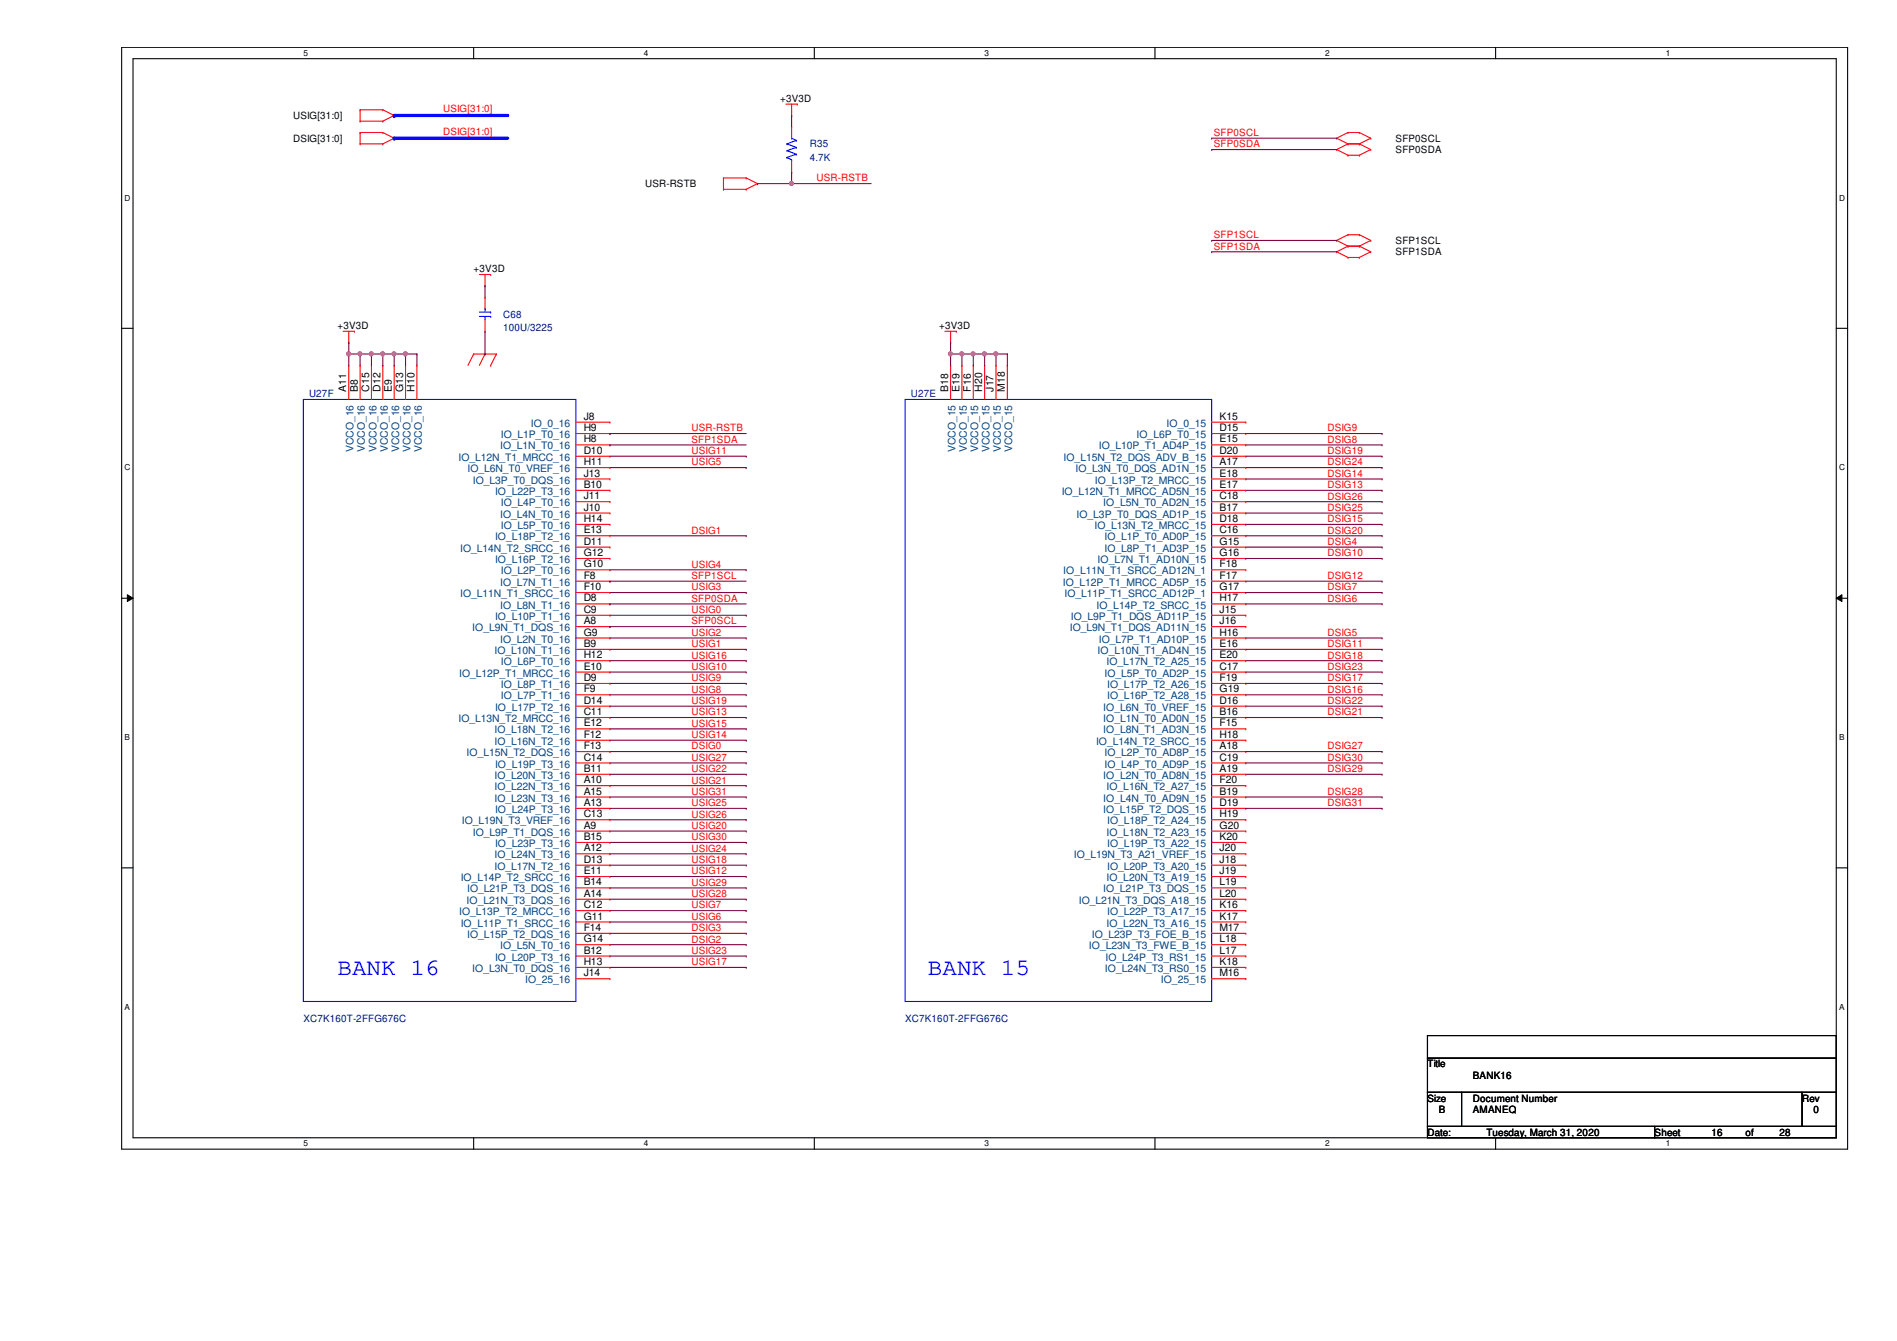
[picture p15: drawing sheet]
<svg xmlns="http://www.w3.org/2000/svg" width="297mm" height="210mm" viewBox="0 0 297 210" stroke-linecap="round" stroke-linejoin="round" font-family="sans-serif">
<defs><g id="words">
<g font-size="3.7" fill="#00f">
<text x="52.8" y="152.7">BANK 16</text>
<text x="145.3" y="152.7">BANK 15</text>
</g>
<g font-size="1.6" fill="#f00">
<text x="69.4" y="17.5">USIG[31:0]</text>
<text x="69.4" y="21.1">DSIG[31:0]</text>
<text x="190.1" y="21.3">SFP0SCL</text>
<text x="190.1" y="23.1">SFP0SDA</text>
<text x="127.8" y="28.4">USR-RSTB</text>
<text x="190.1" y="37.3">SFP1SCL</text>
<text x="190.1" y="39.1">SFP1SDA</text>
<text x="108.3" y="71.1">USIG11</text>
<text x="108.3" y="69.3">SFP1SDA</text>
<text x="108.3" y="67.5">USR-RSTB</text>
<text x="207.9" y="67.5">DSIG9</text>
<text x="207.9" y="69.3">DSIG8</text>
<text x="207.9" y="71.1">DSIG19</text>
<text x="108.3" y="72.9">USIG5</text>
<text x="207.9" y="72.9">DSIG24</text>
<text x="207.9" y="74.6">DSIG14</text>
<text x="207.9" y="76.4">DSIG13</text>
<text x="108.3" y="83.5">DSIG1</text>
<text x="207.9" y="78.2">DSIG26</text>
<text x="207.9" y="80">DSIG25</text>
<text x="207.9" y="81.7">DSIG15</text>
<text x="207.9" y="83.5">DSIG20</text>
<text x="108.3" y="88.9">USIG4</text>
<text x="207.9" y="85.3">DSIG4</text>
<text x="207.9" y="87.1">DSIG10</text>
<text x="108.3" y="96">USIG0</text>
<text x="108.3" y="92.4">USIG3</text>
<text x="108.3" y="94.2">SFP0SDA</text>
<text x="108.3" y="90.6">SFP1SCL</text>
<text x="207.9" y="90.6">DSIG12</text>
<text x="207.9" y="92.4">DSIG7</text>
<text x="207.9" y="94.2">DSIG6</text>
<text x="108.3" y="99.5">USIG2</text>
<text x="108.3" y="101.3">USIG1</text>
<text x="108.3" y="97.7">SFP0SCL</text>
<text x="207.9" y="99.5">DSIG5</text>
<text x="207.9" y="101.3">DSIG11</text>
<text x="108.3" y="103.1">USIG16</text>
<text x="108.3" y="104.9">USIG10</text>
<text x="108.3" y="106.6">USIG9</text>
<text x="207.9" y="103.1">DSIG18</text>
<text x="207.9" y="104.9">DSIG23</text>
<text x="207.9" y="106.6">DSIG17</text>
<text x="108.3" y="108.4">USIG8</text>
<text x="108.3" y="110.2">USIG19</text>
<text x="108.3" y="112">USIG13</text>
<text x="108.3" y="113.7">USIG15</text>
<text x="207.9" y="108.4">DSIG16</text>
<text x="207.9" y="110.2">DSIG22</text>
<text x="207.9" y="112">DSIG21</text>
<text x="108.3" y="115.5">USIG14</text>
<text x="108.3" y="117.3">DSIG0</text>
<text x="108.3" y="119.1">USIG27</text>
<text x="207.9" y="117.3">DSIG27</text>
<text x="207.9" y="119.1">DSIG30</text>
<text x="108.3" y="120.9">USIG22</text>
<text x="108.3" y="122.6">USIG21</text>
<text x="108.3" y="124.4">USIG31</text>
<text x="207.9" y="120.9">DSIG29</text>
<text x="207.9" y="124.4">DSIG28</text>
<text x="108.3" y="126.2">USIG25</text>
<text x="108.3" y="128">USIG26</text>
<text x="108.3" y="129.8">USIG20</text>
<text x="108.3" y="131.5">USIG30</text>
<text x="207.9" y="126.2">DSIG31</text>
<text x="108.3" y="133.3">USIG24</text>
<text x="108.3" y="135.1">USIG18</text>
<text x="108.3" y="136.9">USIG12</text>
<text x="108.3" y="138.6">USIG29</text>
<text x="108.3" y="140.4">USIG28</text>
<text x="108.3" y="142.2">USIG7</text>
<text x="108.3" y="144">USIG6</text>
<text x="108.3" y="147.5">DSIG2</text>
<text x="108.3" y="149.3">USIG23</text>
<text x="108.3" y="145.8">DSIG3</text>
<text x="108.3" y="151.1">USIG17</text>
</g>
<g font-size="1.6">
<text x="122.2" y="16">+3V3D</text>
<text x="45.9" y="18.6">USIG[31:0]</text>
<text x="45.9" y="22.2">DSIG[31:0]</text>
<text x="218.5" y="22.2">SFP0SCL</text>
<text x="218.5" y="24">SFP0SDA</text>
<text x="101" y="29.3">USR-RSTB</text>
<text x="218.5" y="38.2">SFP1SCL</text>
<text x="218.5" y="40">SFP1SDA</text>
<text x="74.2" y="42.6">+3V3D</text>
<text x="52.8" y="51.5">+3V3D</text>
<text x="147.1" y="51.5">+3V3D</text>
<text x="54.2" y="61.3" transform="rotate(-90 54.2 61.3)">A11</text>
<text x="56" y="61.3" transform="rotate(-90 56 61.3)">B8</text>
<text x="57.8" y="61.3" transform="rotate(-90 57.8 61.3)">C15</text>
<text x="59.6" y="61.3" transform="rotate(-90 59.6 61.3)">D12</text>
<text x="61.3" y="61.3" transform="rotate(-90 61.3 61.3)">E9</text>
<text x="63.1" y="61.3" transform="rotate(-90 63.1 61.3)">G13</text>
<text x="64.9" y="61.3" transform="rotate(-90 64.9 61.3)">H10</text>
<text x="91.4" y="65.7">J8</text>
<text x="148.5" y="61.3" transform="rotate(-90 148.5 61.3)">B18</text>
<text x="150.2" y="61.3" transform="rotate(-90 150.2 61.3)">E19</text>
<text x="152" y="61.3" transform="rotate(-90 152 61.3)">F16</text>
<text x="153.8" y="61.3" transform="rotate(-90 153.8 61.3)">H20</text>
<text x="155.6" y="61.3" transform="rotate(-90 155.6 61.3)">J17</text>
<text x="157.4" y="61.3" transform="rotate(-90 157.4 61.3)">M18</text>
<text x="191" y="65.7">K15</text>
<text x="91.4" y="67.5">H9</text>
<text x="91.4" y="69.3">H8</text>
<text x="91.4" y="71">D10</text>
<text x="191" y="67.5">D15</text>
<text x="191" y="69.3">E15</text>
<text x="191" y="71">D20</text>
<text x="91.4" y="72.8">H11</text>
<text x="91.4" y="74.6">J13</text>
<text x="91.4" y="76.4">B10</text>
<text x="191" y="72.8">A17</text>
<text x="191" y="74.6">E18</text>
<text x="191" y="76.4">E17</text>
<text x="91.4" y="78.1">J11</text>
<text x="91.4" y="79.9">J10</text>
<text x="91.4" y="81.7">H14</text>
<text x="91.4" y="83.5">E13</text>
<text x="191" y="78.1">C18</text>
<text x="191" y="79.9">B17</text>
<text x="191" y="81.7">D18</text>
<text x="191" y="83.5">C16</text>
<text x="91.4" y="85.3">D11</text>
<text x="91.4" y="87">G12</text>
<text x="91.4" y="88.8">G10</text>
<text x="191" y="85.3">G15</text>
<text x="191" y="87">G16</text>
<text x="191" y="88.8">F18</text>
<text x="91.4" y="90.6">F8</text>
<text x="91.4" y="92.4">F10</text>
<text x="91.4" y="94.1">D8</text>
<text x="91.4" y="95.9">C9</text>
<text x="191" y="90.6">F17</text>
<text x="191" y="92.4">G17</text>
<text x="191" y="94.1">H17</text>
<text x="191" y="95.9">J15</text>
<text x="91.4" y="97.7">A8</text>
<text x="91.4" y="99.5">G9</text>
<text x="91.4" y="101.3">B9</text>
<text x="191" y="97.7">J16</text>
<text x="191" y="99.5">H16</text>
<text x="191" y="101.3">E16</text>
<text x="91.4" y="103">H12</text>
<text x="91.4" y="104.8">E10</text>
<text x="91.4" y="106.6">D9</text>
<text x="191" y="103">E20</text>
<text x="191" y="104.8">C17</text>
<text x="191" y="106.6">F19</text>
<text x="91.4" y="108.4">F9</text>
<text x="91.4" y="110.2">D14</text>
<text x="91.4" y="111.9">C11</text>
<text x="91.4" y="113.7">E12</text>
<text x="191" y="108.4">G19</text>
<text x="191" y="110.2">D16</text>
<text x="191" y="111.9">B16</text>
<text x="191" y="113.7">F15</text>
<text x="91.4" y="115.5">F12</text>
<text x="91.4" y="117.3">F13</text>
<text x="91.4" y="119">C14</text>
<text x="191" y="115.5">H18</text>
<text x="191" y="117.3">A18</text>
<text x="191" y="119">C19</text>
<text x="91.4" y="120.8">B11</text>
<text x="91.4" y="122.6">A10</text>
<text x="91.4" y="124.4">A15</text>
<text x="191" y="120.8">A19</text>
<text x="191" y="122.6">F20</text>
<text x="191" y="124.4">B19</text>
<text x="91.4" y="126.2">A13</text>
<text x="91.4" y="127.9">C13</text>
<text x="91.4" y="129.7">A9</text>
<text x="91.4" y="131.5">B15</text>
<text x="191" y="126.2">D19</text>
<text x="191" y="127.9">H19</text>
<text x="191" y="129.7">G20</text>
<text x="191" y="131.5">K20</text>
<text x="91.4" y="133.3">A12</text>
<text x="91.4" y="135">D13</text>
<text x="91.4" y="136.8">E11</text>
<text x="191" y="133.3">J20</text>
<text x="191" y="135">J18</text>
<text x="191" y="136.8">J19</text>
<text x="91.4" y="138.6">B14</text>
<text x="91.4" y="140.4">A14</text>
<text x="91.4" y="142.2">C12</text>
<text x="91.4" y="143.9">G11</text>
<text x="191" y="138.6">L19</text>
<text x="191" y="140.4">L20</text>
<text x="191" y="142.2">K16</text>
<text x="191" y="143.9">K17</text>
<text x="91.4" y="145.7">F14</text>
<text x="91.4" y="147.5">G14</text>
<text x="91.4" y="149.3">B12</text>
<text x="191" y="145.7">M17</text>
<text x="191" y="147.5">L18</text>
<text x="191" y="149.3">L17</text>
<text x="91.4" y="151">H13</text>
<text x="91.4" y="152.8">J14</text>
<text x="191" y="151">K18</text>
<text x="191" y="152.8">M16</text>
<text x="223.5" y="167.1">Title</text>
<text x="223.5" y="172.4">Size</text>
<text x="230.6" y="172.4">Document Number</text>
<text x="230.6" y="168.9">BANK16</text>
<text x="282.2" y="172.4">Rev</text>
<text x="223.5" y="177.8">Date:</text>
<text x="225.3" y="174.2">B</text>
<text x="230.6" y="174.2">AMANEQ</text>
<text x="232.7" y="177.8">Tuesday, March 31, 2020</text>
<text x="259.1" y="177.8">Sheet</text>
<text x="268" y="177.8">16</text>
<text x="273.3" y="177.8">of</text>
<text x="278.6" y="177.8">28</text>
<text x="284" y="174.2">0</text>
</g>
<g font-size="1.6" fill="#000080">
<text x="126.8" y="23.1">R35</text>
<text x="126.8" y="25.2">4.7K</text>
<text x="78.8" y="49.7">C68</text>
<text x="78.8" y="51.9">100U/3225</text>
<text x="48.4" y="62.2">U27F</text>
<text x="142.6" y="62.2">U27E</text>
<text x="47.5" y="160">XC7K160T-2FFG676C</text>
<text x="141.7" y="160">XC7K160T-2FFG676C</text>
</g>
<g font-size="1.6" fill="#004080">
<text x="55.4" y="70.8" transform="rotate(-90 55.4 70.8)">VCCO_16</text>
<text x="57.1" y="70.8" transform="rotate(-90 57.1 70.8)">VCCO_16</text>
<text x="58.9" y="70.8" transform="rotate(-90 58.9 70.8)">VCCO_16</text>
<text x="60.7" y="70.8" transform="rotate(-90 60.7 70.8)">VCCO_16</text>
<text x="62.5" y="70.8" transform="rotate(-90 62.5 70.8)">VCCO_16</text>
<text x="64.3" y="70.8" transform="rotate(-90 64.3 70.8)">VCCO_16</text>
<text x="66" y="70.8" transform="rotate(-90 66 70.8)">VCCO_16</text>
<text x="78.3" y="70.4">IO_L1N_T0_16</text>
<text x="78.4" y="68.6">IO_L1P_T0_16</text>
<text x="83.1" y="66.8">IO_0_16</text>
<text x="149.6" y="70.8" transform="rotate(-90 149.6 70.8)">VCCO_15</text>
<text x="151.4" y="70.8" transform="rotate(-90 151.4 70.8)">VCCO_15</text>
<text x="153.2" y="70.8" transform="rotate(-90 153.2 70.8)">VCCO_15</text>
<text x="154.9" y="70.8" transform="rotate(-90 154.9 70.8)">VCCO_15</text>
<text x="156.7" y="70.8" transform="rotate(-90 156.7 70.8)">VCCO_15</text>
<text x="158.5" y="70.8" transform="rotate(-90 158.5 70.8)">VCCO_15</text>
<text x="172" y="70.4">IO_L10P_T1_AD4P_15</text>
<text x="178" y="68.6">IO_L6P_T0_15</text>
<text x="182.7" y="66.8">IO_0_15</text>
<text x="71.8" y="72.1">IO_L12N_T1_MRCC_16</text>
<text x="73.2" y="73.9">IO_L6N_T0_VREF_16</text>
<text x="74" y="75.7">IO_L3P_T0_DQS_16</text>
<text x="77.5" y="77.5">IO_L22P_T3_16</text>
<text x="166.2" y="77.5">IO_L12N_T1_MRCC_AD5N_15</text>
<text x="166.5" y="72.1">IO_L15N_T2_DQS_ADV_B_15</text>
<text x="168.4" y="73.9">IO_L3N_T0_DQS_AD1N_15</text>
<text x="171.4" y="75.7">IO_L13P_T2_MRCC_15</text>
<text x="78.3" y="81">IO_L4N_T0_16</text>
<text x="78.4" y="79.2">IO_L4P_T0_16</text>
<text x="78.4" y="82.8">IO_L5P_T0_16</text>
<text x="168.6" y="81">IO_L3P_T0_DQS_AD1P_15</text>
<text x="171.4" y="82.8">IO_L13N_T2_MRCC_15</text>
<text x="172.8" y="79.2">IO_L5N_T0_AD2N_15</text>
<text x="72.1" y="86.4">IO_L14N_T2_SRCC_16</text>
<text x="77.5" y="84.6">IO_L18P_T2_16</text>
<text x="77.5" y="88.1">IO_L16P_T2_16</text>
<text x="78.4" y="89.9">IO_L2P_T0_16</text>
<text x="166.5" y="89.9">IO_L11N_T1_SRCC_AD12N_1</text>
<text x="171.9" y="88.1">IO_L7N_T1_AD10N_15</text>
<text x="172.9" y="84.6">IO_L1P_T0_AD0P_15</text>
<text x="172.9" y="86.4">IO_L8P_T1_AD3P_15</text>
<text x="72.1" y="93.5">IO_L11N_T1_SRCC_16</text>
<text x="78.3" y="91.7">IO_L7N_T1_16</text>
<text x="78.3" y="95.2">IO_L8N_T1_16</text>
<text x="166.4" y="91.7">IO_L12P_T1_MRCC_AD5P_15</text>
<text x="166.7" y="93.5">IO_L11P_T1_SRCC_AD12P_1</text>
<text x="171.7" y="95.2">IO_L14P_T2_SRCC_15</text>
<text x="74" y="98.8">IO_L9N_T1_DQS_16</text>
<text x="77.5" y="97">IO_L10P_T1_16</text>
<text x="78.3" y="100.6">IO_L2N_T0_16</text>
<text x="167.5" y="98.8">IO_L9N_T1_DQS_AD11N_15</text>
<text x="167.7" y="97">IO_L9P_T1_DQS_AD11P_15</text>
<text x="172" y="100.6">IO_L7P_T1_AD10P_15</text>
<text x="71.9" y="105.9">IO_L12P_T1_MRCC_16</text>
<text x="77.4" y="102.4">IO_L10N_T1_16</text>
<text x="78.4" y="104.1">IO_L6P_T0_16</text>
<text x="78.4" y="107.7">IO_L8P_T1_16</text>
<text x="171.9" y="102.4">IO_L10N_T1_AD4N_15</text>
<text x="172.9" y="105.9">IO_L5P_T0_AD2P_15</text>
<text x="173.3" y="104.1">IO_L17N_T2_A25_15</text>
<text x="173.4" y="107.7">IO_L17P_T2_A26_15</text>
<text x="71.8" y="113">IO_L13N_T2_MRCC_16</text>
<text x="77.5" y="111.3">IO_L17P_T2_16</text>
<text x="78.4" y="109.5">IO_L7P_T1_16</text>
<text x="172.8" y="111.3">IO_L6N_T0_VREF_15</text>
<text x="172.8" y="113">IO_L1N_T0_AD0N_15</text>
<text x="173.4" y="109.5">IO_L16P_T2_A28_15</text>
<text x="73.1" y="118.4">IO_L15N_T2_DQS_16</text>
<text x="77.4" y="114.8">IO_L18N_T2_16</text>
<text x="77.4" y="116.6">IO_L16N_T2_16</text>
<text x="171.6" y="116.6">IO_L14N_T2_SRCC_15</text>
<text x="172.8" y="114.8">IO_L8N_T1_AD3N_15</text>
<text x="172.9" y="118.4">IO_L2P_T0_AD8P_15</text>
<text x="77.4" y="121.9">IO_L20N_T3_16</text>
<text x="77.4" y="123.7">IO_L22N_T3_16</text>
<text x="77.4" y="125.5">IO_L23N_T3_16</text>
<text x="77.5" y="120.1">IO_L19P_T3_16</text>
<text x="172.8" y="121.9">IO_L2N_T0_AD8N_15</text>
<text x="172.8" y="125.5">IO_L4N_T0_AD9N_15</text>
<text x="172.9" y="120.1">IO_L4P_T0_AD9P_15</text>
<text x="173.3" y="123.7">IO_L16N_T2_A27_15</text>
<text x="72.3" y="129">IO_L19N_T3_VREF_16</text>
<text x="74" y="130.8">IO_L9P_T1_DQS_16</text>
<text x="77.5" y="127.3">IO_L24P_T3_16</text>
<text x="172.7" y="127.3">IO_L15P_T2_DQS_15</text>
<text x="173.3" y="130.8">IO_L18N_T2_A23_15</text>
<text x="173.4" y="129">IO_L18P_T2_A24_15</text>
<text x="72.1" y="137.9">IO_L14P_T2_SRCC_16</text>
<text x="77.4" y="134.4">IO_L24N_T3_16</text>
<text x="77.4" y="136.1">IO_L17N_T2_16</text>
<text x="77.5" y="132.6">IO_L23P_T3_16</text>
<text x="168.1" y="134.4">IO_L19N_T3_A21_VREF_15</text>
<text x="173.3" y="137.9">IO_L20N_T3_A19_15</text>
<text x="173.4" y="132.6">IO_L19P_T3_A22_15</text>
<text x="173.4" y="136.1">IO_L20P_T3_A20_15</text>
<text x="71.9" y="143.3">IO_L13P_T2_MRCC_16</text>
<text x="73.1" y="141.5">IO_L21N_T3_DQS_16</text>
<text x="73.2" y="139.7">IO_L21P_T3_DQS_16</text>
<text x="168.9" y="141.5">IO_L21N_T3_DQS_A18_15</text>
<text x="172.7" y="139.7">IO_L21P_T3_DQS_15</text>
<text x="173.4" y="143.3">IO_L22P_T3_A17_15</text>
<text x="72.1" y="145">IO_L11P_T1_SRCC_16</text>
<text x="73.2" y="146.8">IO_L15P_T2_DQS_16</text>
<text x="78.3" y="148.6">IO_L5N_T0_16</text>
<text x="170.5" y="148.6">IO_L23N_T3_FWE_B_15</text>
<text x="170.9" y="146.8">IO_L23P_T3_FOE_B_15</text>
<text x="173.3" y="145">IO_L22N_T3_A16_15</text>
<text x="74" y="152.1">IO_L3N_T0_DQS_16</text>
<text x="77.5" y="150.4">IO_L20P_T3_16</text>
<text x="82.2" y="153.9">IO_25_16</text>
<text x="173" y="152.1">IO_L24N_T3_RS0_15</text>
<text x="173.1" y="150.4">IO_L24P_T3_RS1_15</text>
<text x="181.8" y="153.9">IO_25_15</text>
</g>
<g font-size="1.3">
<text x="47.5" y="8.7">5</text>
<text x="100.8" y="8.7">4</text>
<text x="154.2" y="8.7">3</text>
<text x="207.5" y="8.7">2</text>
<text x="260.9" y="8.7">1</text>
<text x="19.5" y="31.4">D</text>
<text x="288" y="31.4">D</text>
<text x="19.5" y="73.6">C</text>
<text x="288" y="73.6">C</text>
<text x="19.5" y="115.9">B</text>
<text x="288" y="115.9">B</text>
<text x="19.5" y="158.1">A</text>
<text x="288" y="158.1">A</text>
<text x="47.5" y="179.4">5</text>
<text x="100.8" y="179.4">4</text>
<text x="154.2" y="179.4">3</text>
<text x="207.5" y="179.4">2</text>
<text x="260.9" y="179.4">1</text>
</g>
</g></defs>
<path d="M19.1 7.4h270.2v172.5h-270.2zM20.8 9.2h266.7v168.9h-266.7z" fill="none" stroke="#000" stroke-width=".17"/>
<g fill="#fff">
<path d="M47.5 7.6h.7v1.4h-.7z"/>
<path d="M47.5 178.3h.7v1.4h-.7z"/>
</g>
<path d="M74.2 7.4v1.8M74.2 178.1v1.8" fill="none" stroke="#000" stroke-width=".17"/>
<g fill="#fff">
<path d="M100.8 7.6h.7v1.4h-.7z"/>
<path d="M100.8 178.3h.7v1.4h-.7z"/>
</g>
<path d="M127.5 7.4v1.8M127.5 178.1v1.8" fill="none" stroke="#000" stroke-width=".17"/>
<g fill="#fff">
<path d="M154.2 7.6h.7v1.4h-.7z"/>
<path d="M154.2 178.3h.7v1.4h-.7z"/>
</g>
<path d="M180.8 7.4v1.8M180.8 178.1v1.8" fill="none" stroke="#000" stroke-width=".17"/>
<g fill="#fff">
<path d="M207.5 7.6h.7v1.4h-.7z"/>
<path d="M207.5 178.3h.7v1.4h-.7z"/>
</g>
<path d="M234.2 7.4v1.8M234.2 178.1v1.8" fill="none" stroke="#000" stroke-width=".17"/>
<g fill="#fff">
<path d="M260.9 7.6h.6v1.4h-.6z"/>
<path d="M260.9 178.3h.6v1.4h-.6z"/>
<path d="M19.5 30.3h.9v1.4h-.9z"/>
<path d="M288 30.3h.9v1.4h-.9z"/>
<path d="M19.5 72.5h.9v1.4h-.9z"/>
<path d="M288 72.5h.9v1.4h-.9z"/>
</g>
<path d="M19.1 51.4h1.7M287.5 51.4h1.8" fill="none" stroke="#000" stroke-width=".17"/>
<g fill="#fff">
<path d="M19.5 114.7h.8v1.4h-.8z"/>
<path d="M288 114.7h.8v1.4h-.8z"/>
</g>
<path d="M19.1 93.6h1.7M287.5 93.6h1.8" fill="none" stroke="#000" stroke-width=".17"/>
<path d="M19.9 93.1l.9 .5-.9 .5zM287.5 93.6l.9-.5v1z" fill="#000"/>
<path d="M19.9 93.1l.9 .5-.9 .5zM287.5 93.6l.9-.5v1z" fill="none" stroke="#000" stroke-width=".16"/>
<g fill="#fff">
<path d="M19.5 156.9h.8v1.4h-.8z"/>
<path d="M288 156.9h.8v1.4h-.8z"/>
</g>
<path d="M19.1 135.8h1.7M287.5 135.8h1.8M223.5 162.1h64v3.6h-64zM223.5 165.6h64v5.4h-64zM223.5 171h5.4v5.3h-5.4zM223.5 176.3h35.6v1.8h-35.6zM228.9 171h53.3v5.3h-53.3zM259.1 176.3h28.4v1.8h-28.4zM282.2 171h5.3v5.3h-5.3z" fill="none" stroke="#000" stroke-width=".17"/>
<g fill="none" stroke="#f00" stroke-width=".17">
<path d="M56.4 19h.1M56.4 17.2h.1M56.4 17.2h3.5M56.4 19h3.5M56.4 17.2v1.8M59.9 17.2h.1M59.9 19h.1M59.9 17.2l1.8 .9M61.7 18.1h.1M61.7 18.1l-1.8 .9M123.1 16.3h1.7M124 18.1h.1"/>
<path d="M124 19.9h.1M124 16.3v1.8M124 19.9v1.7M124.8 16.3h.1M56.4 22.5h.1M56.4 20.7h.1M56.4 20.7h3.5M56.4 22.5h3.5M56.4 20.7v1.8M59.9 20.7h.1M59.9 22.5h.1M59.9 20.7l1.8 .9"/>
<path d="M61.7 21.6h.1M61.7 21.6l-1.8 .9M113.3 29.6h.1M113.3 27.9h.1M113.3 27.9h3.5M113.3 29.6h3.5M113.3 27.9v1.7M116.8 27.9h.1M116.8 29.6h.1M116.8 27.9l1.8 .8M118.6 28.7h.1M118.6 28.7l-1.8 .9"/>
<path d="M124 27h.1M124 25.2v1.8M209.3 37.6h.1M209.3 39.4h.1M209.3 21.6h.1M209.3 23.4h.1M209.3 37.6l1.8 .9M209.3 39.4l1.8 .9M209.3 21.6l1.8 .9M209.3 23.4l1.8 .9M211.1 36.7h.1M211.1 38.5h.1"/>
<path d="M211.1 20.7h.1M211.1 22.5h.1M211.1 24.3h.1M211.1 36.7l-1.8 .9M211.1 36.7h1.8M211.1 38.5h1.8M211.1 38.5l-1.8 .9M211.1 20.7l-1.8 .9M211.1 20.7h1.8M211.1 22.5h1.8M211.1 22.5l-1.8 .9M211.1 24.3h1.8"/>
<path d="M212.9 36.7h.1M212.9 38.5h.1M212.9 20.7h.1M212.9 22.5h.1M212.9 24.3h.1M212.9 36.7l1.7 .9M212.9 38.5l1.7 .9M212.9 20.7l1.7 .9M212.9 22.5l1.7 .9M214.6 37.6h.1M214.6 39.4h.1M214.6 21.6h.1"/>
<path d="M214.6 23.4h.1M214.6 37.6l-1.7 .9M214.6 39.4l-1.7 .9M214.6 21.6l-1.7 .9M214.6 23.4l-1.7 .9M53.7 51.9h1.8M54.6 53.6h.1M54.6 57.2h.1M54.6 51.9v1.7M54.6 57.2v5.3M55.5 51.9h.1M56.4 57.2h.1"/>
<path d="M56.4 57.2v5.3M58.2 57.2h.1M58.2 57.2v5.3M59.9 57.2h.1M59.9 57.2v5.3M61.7 57.2h.1M61.7 57.2v5.3M63.5 57.2h.1M63.5 57.2v5.3M65.3 57.2h.1M65.3 57.2v5.3M74.2 55.4h.1"/>
<path d="M74.2 55.4l-.9 1.8M74.2 55.4h3.5M75.1 43h1.7M75.9 44.7h.1M75.9 55.4h.1M75.9 51.9h.1M75.9 46.5h.1M75.9 43v1.7M75.9 46.5v1.8M75.9 50.1v1.8M75.9 55.4l-.8 1.8M76.8 43h.1"/>
<path d="M76.8 57.2h.1M77.7 55.4h.1M77.7 55.4l-.9 1.8M148 51.9h1.7M148.8 53.6h.1M148.8 57.2h.1M148.8 51.9v1.7M148.8 57.2v5.3M149.7 51.9h.1M150.6 57.2h.1M150.6 57.2v5.3M152.4 57.2h.1"/>
<path d="M152.4 57.2v5.3M154.2 57.2h.1M154.2 57.2v5.3M156 57.2h.1M156 57.2v5.3M157.7 57.2h.1M157.7 57.2v5.3M211.1 40.3h.1M211.1 40.3h1.8M212.9 40.3h.1M90.2 66.1h5.3M90.2 67.9h5.3"/>
<path d="M90.2 69.6h5.3M90.2 71.4h5.3M90.2 73.2h5.3M90.2 75h5.3M90.2 76.7h5.3M90.2 78.5h5.3M95.5 66.1h.1M95.5 67.9h.1M95.5 69.6h.1M95.5 71.4h.1M95.5 73.2h.1M95.5 75h.1"/>
<path d="M95.5 76.7h.1M95.5 78.5h.1M189.7 66.1h5.4M189.7 67.9h5.4M189.7 69.6h5.4M189.7 71.4h5.4M189.7 73.2h5.4M189.7 75h5.4M189.7 76.7h5.4M189.7 78.5h5.4M195.1 66.1h.1M195.1 67.9h.1"/>
<path d="M195.1 69.6h.1M195.1 71.4h.1M195.1 73.2h.1M195.1 75h.1M195.1 76.7h.1M195.1 78.5h.1M90.2 80.3h5.3M90.2 82.1h5.3M90.2 83.9h5.3M90.2 85.6h5.3M90.2 87.4h5.3M90.2 89.2h5.3"/>
<path d="M90.2 91h5.3M90.2 92.8h5.3M90.2 94.5h5.3M90.2 96.3h5.3M90.2 98.1h5.3M90.2 99.9h5.3M95.5 80.3h.1M95.5 82.1h.1M95.5 83.9h.1M95.5 85.6h.1M95.5 87.4h.1M95.5 89.2h.1"/>
<path d="M95.5 91h.1M95.5 92.8h.1M95.5 94.5h.1M95.5 96.3h.1M95.5 98.1h.1M95.5 99.9h.1M189.7 80.3h5.4M189.7 82.1h5.4M189.7 83.9h5.4M189.7 85.6h5.4M189.7 87.4h5.4M189.7 89.2h5.4"/>
<path d="M189.7 91h5.4M189.7 92.8h5.4M189.7 94.5h5.4M189.7 96.3h5.4M189.7 98.1h5.4M189.7 99.9h5.4M195.1 80.3h.1M195.1 82.1h.1M195.1 83.9h.1M195.1 85.6h.1M195.1 87.4h.1M195.1 89.2h.1"/>
<path d="M195.1 91h.1M195.1 92.8h.1M195.1 94.5h.1M195.1 96.3h.1M195.1 98.1h.1M195.1 99.9h.1M90.2 101.6h5.3M90.2 103.4h5.3M90.2 105.2h5.3M90.2 107h5.3M90.2 108.8h5.3M90.2 110.5h5.3"/>
<path d="M90.2 112.3h5.3M90.2 114.1h5.3M90.2 115.9h5.3M90.2 117.6h5.3M90.2 119.4h5.3M95.5 101.6h.1M95.5 103.4h.1M95.5 105.2h.1M95.5 107h.1M95.5 108.8h.1M95.5 110.5h.1M95.5 112.3h.1"/>
<path d="M95.5 114.1h.1M95.5 115.9h.1M95.5 117.6h.1M95.5 119.4h.1M189.7 101.6h5.4M189.7 103.4h5.4M189.7 105.2h5.4M189.7 107h5.4M189.7 108.8h5.4M189.7 110.5h5.4M189.7 112.3h5.4M189.7 114.1h5.4"/>
<path d="M189.7 115.9h5.4M189.7 117.6h5.4M189.7 119.4h5.4M195.1 101.6h.1M195.1 103.4h.1M195.1 105.2h.1M195.1 107h.1M195.1 108.8h.1M195.1 110.5h.1M195.1 112.3h.1M195.1 114.1h.1M195.1 115.9h.1"/>
<path d="M195.1 117.6h.1M195.1 119.4h.1M90.2 121.2h5.3M90.2 123h5.3M90.2 124.8h5.3M90.2 126.5h5.3M90.2 128.3h5.3M90.2 130.1h5.3M90.2 131.9h5.3M90.2 133.6h5.3M90.2 135.4h5.3M90.2 137.2h5.3"/>
<path d="M90.2 139h5.3M95.5 121.2h.1M95.5 123h.1M95.5 124.8h.1M95.5 126.5h.1M95.5 128.3h.1M95.5 130.1h.1M95.5 131.9h.1M95.5 133.6h.1M95.5 135.4h.1M95.5 137.2h.1M95.5 139h.1"/>
<path d="M189.7 121.2h5.4M189.7 123h5.4M189.7 124.8h5.4M189.7 126.5h5.4M189.7 128.3h5.4M189.7 130.1h5.4M189.7 131.9h5.4M189.7 133.6h5.4M189.7 135.4h5.4M189.7 137.2h5.4M189.7 139h5.4M195.1 121.2h.1"/>
<path d="M195.1 123h.1M195.1 124.8h.1M195.1 126.5h.1M195.1 128.3h.1M195.1 130.1h.1M195.1 131.9h.1M195.1 133.6h.1M195.1 135.4h.1M195.1 137.2h.1M195.1 139h.1M90.2 140.8h5.3M90.2 142.5h5.3"/>
<path d="M90.2 144.3h5.3M90.2 146.1h5.3M90.2 147.9h5.3M90.2 149.6h5.3M90.2 151.4h5.3M90.2 153.2h5.3M95.5 140.8h.1M95.5 142.5h.1M95.5 144.3h.1M95.5 146.1h.1M95.5 147.9h.1M95.5 149.6h.1"/>
<path d="M95.5 151.4h.1M95.5 153.2h.1M189.7 140.8h5.4M189.7 142.5h5.4M189.7 144.3h5.4M189.7 146.1h5.4M189.7 147.9h5.4M189.7 149.6h5.4M189.7 151.4h5.4M189.7 153.2h5.4M195.1 140.8h.1M195.1 142.5h.1"/>
<path d="M195.1 144.3h.1M195.1 146.1h.1M195.1 147.9h.1M195.1 149.6h.1M195.1 151.4h.1M195.1 153.2h.1"/>
</g>
<g fill="none" stroke="#00f" stroke-width=".17">
<path d="M123.2 24.6h.1M123.2 23.6h.1M123.2 22.5h.1M123.2 24.6l.8 .4M123.2 23.6l1.5 .5M123.2 22.5l1.5 .6M124 21.6h.1M124 25h.1M124 21.6l.7 .4M124 25v.2M124.7 24.1h.1M124.7 23.1h.1"/>
<path d="M124.7 22h.1M124.7 24.1l-1.5 .5M124.7 23.1l-1.5 .5M124.7 22l-1.5 .5M75.1 49.5h1.7M75.1 48.9h1.7M75.9 48.3h.1M75.9 49.5h.1M75.9 48.3v.6M75.9 49.5v.6M76.8 49.5h.1M76.8 48.9h.1"/>
<path d="M47.5 62.5h42.7v94.3h-42.7zM141.7 62.5h48v94.3h-48z"/>
</g>
<path d="M54.6 55.4h.1M54.6 55.4h1.8" fill="none" stroke="#800040" stroke-width=".17"/>
<circle cx="56.4" cy="55.4" r=".32" fill="#f0f"/>
<circle cx="56.4" cy="55.4" r=".32" fill="none" stroke="#f0f" stroke-width=".17"/>
<circle cx="54.6" cy="55.4" r=".32" fill="#f0f"/>
<circle cx="54.6" cy="55.4" r=".32" fill="none" stroke="#f0f" stroke-width=".17"/>
<path d="M56.4 55.4h.1M56.4 55.4h7.1M58.2 55.4h.1M59.9 55.4h.1M61.7 55.4h.1" fill="none" stroke="#800040" stroke-width=".17"/>
<circle cx="63.5" cy="55.4" r=".32" fill="#f0f"/>
<circle cx="63.5" cy="55.4" r=".32" fill="none" stroke="#f0f" stroke-width=".17"/>
<circle cx="61.7" cy="55.4" r=".32" fill="#f0f"/>
<circle cx="61.7" cy="55.4" r=".32" fill="none" stroke="#f0f" stroke-width=".17"/>
<path d="M54.6 55.4h.1M54.6 55.4v1.8M56.4 55.4h.1M56.4 55.4v1.8M58.2 55.4h.1M58.2 55.4v1.8M63.5 55.4h.1M63.5 55.4h1.8" fill="none" stroke="#800040" stroke-width=".17"/>
<circle cx="58.1" cy="55.4" r=".32" fill="#f0f"/>
<circle cx="58.1" cy="55.4" r=".32" fill="none" stroke="#f0f" stroke-width=".17"/>
<path d="M59.9 55.4h.1M59.9 55.4v1.8" fill="none" stroke="#800040" stroke-width=".17"/>
<circle cx="59.9" cy="55.4" r=".32" fill="#f0f"/>
<circle cx="59.9" cy="55.4" r=".32" fill="none" stroke="#f0f" stroke-width=".17"/>
<g fill="none" stroke="#800040" stroke-width=".17">
<path d="M189.7 37.6h.1M189.7 39.4h.1M189.7 21.6h.1M189.7 23.4h.1M189.7 37.6h19.6M189.7 39.4h19.6M189.7 21.6h19.6M189.7 23.4h19.6M54.6 53.6h.1M54.6 53.6v1.8M61.7 55.4h.1M61.7 55.4v1.8"/>
<path d="M63.5 55.4h.1M63.5 55.4v1.8M65.3 55.4h.1M65.3 55.4v1.8M75.9 44.7h.1M75.9 55.4h.1M75.9 44.7v1.8M75.9 51.9v3.5M148.8 53.6h.1M148.8 55.4h.1M148.8 53.6v3.6"/>
</g>
<circle cx="148.8" cy="55.4" r=".32" fill="#f0f"/>
<circle cx="148.8" cy="55.4" r=".32" fill="none" stroke="#f0f" stroke-width=".17"/>
<path d="M148.8 55.4h.1M148.8 55.4h3.6M150.6 55.4h.1" fill="none" stroke="#800040" stroke-width=".17"/>
<circle cx="152.4" cy="55.4" r=".32" fill="#f0f"/>
<circle cx="152.4" cy="55.4" r=".32" fill="none" stroke="#f0f" stroke-width=".17"/>
<path d="M150.6 55.4h.1M150.6 55.4v1.8" fill="none" stroke="#800040" stroke-width=".17"/>
<circle cx="150.6" cy="55.4" r=".32" fill="#f0f"/>
<circle cx="150.6" cy="55.4" r=".32" fill="none" stroke="#f0f" stroke-width=".17"/>
<path d="M152.4 55.4h.1M152.4 55.4v1.8M152.4 55.4h3.6M154.2 55.4h.1" fill="none" stroke="#800040" stroke-width=".17"/>
<circle cx="155.9" cy="55.4" r=".32" fill="#f0f"/>
<circle cx="155.9" cy="55.4" r=".32" fill="none" stroke="#f0f" stroke-width=".17"/>
<circle cx="154.2" cy="55.4" r=".32" fill="#f0f"/>
<circle cx="154.2" cy="55.4" r=".32" fill="none" stroke="#f0f" stroke-width=".17"/>
<path d="M154.2 55.4h.1M154.2 55.4v1.8M156 55.4h.1M156 55.4v1.8M156 55.4h1.7M157.7 55.4h.1M157.7 55.4v1.8" fill="none" stroke="#800040" stroke-width=".17"/>
<path d="M61.7 18.1h17.8" fill="none" stroke="#00f" stroke-width=".51"/>
<circle cx="61.7" cy="18.1" r=".25" fill="#00f"/>
<path d="M61.7 21.6h17.8" fill="none" stroke="#00f" stroke-width=".51"/>
<circle cx="61.7" cy="21.6" r=".25" fill="#00f"/>
<g fill="none" stroke="#800040" stroke-width=".17">
<path d="M124 18.1h.1M124 18.1v1.8M118.6 28.7h.1M124 27h.1M124 27v1.7h-5.4M95.5 69.6h.1M95.5 71.4h21.3M95.5 73.2h21.3M95.5 69.6h21.3M116.8 71.4h.1M116.8 73.2h.1M195.1 71.4h21.3"/>
<path d="M195.1 73.2h21.3M195.1 67.9h21.3M195.1 69.6h21.3M195.1 75h21.3M195.1 76.7h21.3M195.1 78.5h21.3M216.4 67.9h.1M216.4 69.6h.1M216.4 71.4h.1M216.4 73.2h.1M216.4 75h.1M216.4 76.7h.1"/>
<path d="M216.4 78.5h.1M95.5 98.1h.1M95.5 94.5h.1M95.5 91h.1M95.5 83.9h21.3M95.5 89.2h21.3M95.5 96.3h21.3M95.5 99.9h21.3M95.5 91h21.3M95.5 92.8h21.3M95.5 94.5h21.3M95.5 98.1h21.3"/>
<path d="M116.8 83.9h.1M116.8 89.2h.1M116.8 96.3h.1M116.8 99.9h.1M116.8 92.8h.1M195.1 83.9h21.3M195.1 99.9h21.3M195.1 80.3h21.3M195.1 82.1h21.3M195.1 85.6h21.3M195.1 87.4h21.3M195.1 91h21.3"/>
<path d="M195.1 92.8h21.3M195.1 94.5h21.3M216.4 80.3h.1M216.4 82.1h.1M216.4 83.9h.1M216.4 85.6h.1M216.4 87.4h.1M216.4 91h.1M216.4 92.8h.1M216.4 94.5h.1M216.4 99.9h.1M95.5 101.6h21.3"/>
<path d="M95.5 103.4h21.3M95.5 105.2h21.3M95.5 107h21.3M95.5 108.8h21.3M95.5 110.5h21.3M95.5 112.3h21.3M95.5 114.1h21.3M95.5 115.9h21.3M95.5 117.6h21.3M95.5 119.4h21.3M116.8 101.6h.1M116.8 103.4h.1"/>
<path d="M116.8 105.2h.1M116.8 107h.1M116.8 108.8h.1M116.8 110.5h.1M116.8 112.3h.1M116.8 114.1h.1M116.8 115.9h.1M116.8 117.6h.1M116.8 119.4h.1M195.1 101.6h21.3M195.1 103.4h21.3M195.1 105.2h21.3"/>
<path d="M195.1 107h21.3M195.1 108.8h21.3M195.1 110.5h21.3M195.1 112.3h21.3M195.1 117.6h21.3M195.1 119.4h21.3M216.4 101.6h.1M216.4 103.4h.1M216.4 105.2h.1M216.4 107h.1M216.4 108.8h.1M216.4 110.5h.1"/>
<path d="M216.4 112.3h.1M216.4 117.6h.1M216.4 119.4h.1M95.5 121.2h21.3M95.5 123h21.3M95.5 124.8h21.3M95.5 126.5h21.3M95.5 128.3h21.3M95.5 130.1h21.3M95.5 131.9h21.3M95.5 133.6h21.3M95.5 135.4h21.3"/>
<path d="M95.5 137.2h21.3M95.5 139h21.3M116.8 121.2h.1M116.8 123h.1M116.8 124.8h.1M116.8 126.5h.1M116.8 128.3h.1M116.8 130.1h.1M116.8 131.9h.1M116.8 133.6h.1M116.8 135.4h.1M116.8 137.2h.1"/>
<path d="M116.8 139h.1M195.1 121.2h21.3M195.1 124.8h21.3M195.1 126.5h21.3M216.4 121.2h.1M216.4 124.8h.1M216.4 126.5h.1M95.5 140.8h21.3M95.5 142.5h21.3M95.5 147.9h21.3M95.5 149.6h21.3M95.5 151.4h21.3"/>
<path d="M95.5 144.3h21.3M95.5 146.1h21.3M116.8 140.8h.1M116.8 142.5h.1M116.8 147.9h.1M116.8 149.6h.1M116.8 151.4h.1M116.8 144.3h.1M116.8 146.1h.1"/>
</g>
<circle cx="123.9" cy="28.7" r=".32" fill="#f0f"/>
<circle cx="123.9" cy="28.7" r=".32" fill="none" stroke="#f0f" stroke-width=".17"/>
<path d="M124 28.7h.1M124 28.7h12.4M95.5 67.9h.1M95.5 67.9h21.3" fill="none" stroke="#800040" stroke-width=".17"/>
<circle cx="56.4" cy="55.4" r=".32" fill="#f0f"/>
<circle cx="56.4" cy="55.4" r=".32" fill="none" stroke="#f0f" stroke-width=".17"/>
<circle cx="54.6" cy="55.4" r=".32" fill="#f0f"/>
<circle cx="54.6" cy="55.4" r=".32" fill="none" stroke="#f0f" stroke-width=".17"/>
<circle cx="63.5" cy="55.4" r=".32" fill="#f0f"/>
<circle cx="63.5" cy="55.4" r=".32" fill="none" stroke="#f0f" stroke-width=".17"/>
<circle cx="61.7" cy="55.4" r=".32" fill="#f0f"/>
<circle cx="61.7" cy="55.4" r=".32" fill="none" stroke="#f0f" stroke-width=".17"/>
<circle cx="58.1" cy="55.4" r=".32" fill="#f0f"/>
<circle cx="58.1" cy="55.4" r=".32" fill="none" stroke="#f0f" stroke-width=".17"/>
<circle cx="59.9" cy="55.4" r=".32" fill="#f0f"/>
<circle cx="59.9" cy="55.4" r=".32" fill="none" stroke="#f0f" stroke-width=".17"/>
<circle cx="148.8" cy="55.4" r=".32" fill="#f0f"/>
<circle cx="148.8" cy="55.4" r=".32" fill="none" stroke="#f0f" stroke-width=".17"/>
<circle cx="152.4" cy="55.4" r=".32" fill="#f0f"/>
<circle cx="152.4" cy="55.4" r=".32" fill="none" stroke="#f0f" stroke-width=".17"/>
<circle cx="150.6" cy="55.4" r=".32" fill="#f0f"/>
<circle cx="150.6" cy="55.4" r=".32" fill="none" stroke="#f0f" stroke-width=".17"/>
<circle cx="155.9" cy="55.4" r=".32" fill="#f0f"/>
<circle cx="155.9" cy="55.4" r=".32" fill="none" stroke="#f0f" stroke-width=".17"/>
<circle cx="154.2" cy="55.4" r=".32" fill="#f0f"/>
<circle cx="154.2" cy="55.4" r=".32" fill="none" stroke="#f0f" stroke-width=".17"/>
<circle cx="123.9" cy="28.7" r=".32" fill="#f0f"/>
<circle cx="123.9" cy="28.7" r=".32" fill="none" stroke="#f0f" stroke-width=".17"/>
<use href="#words"/>
</svg>
